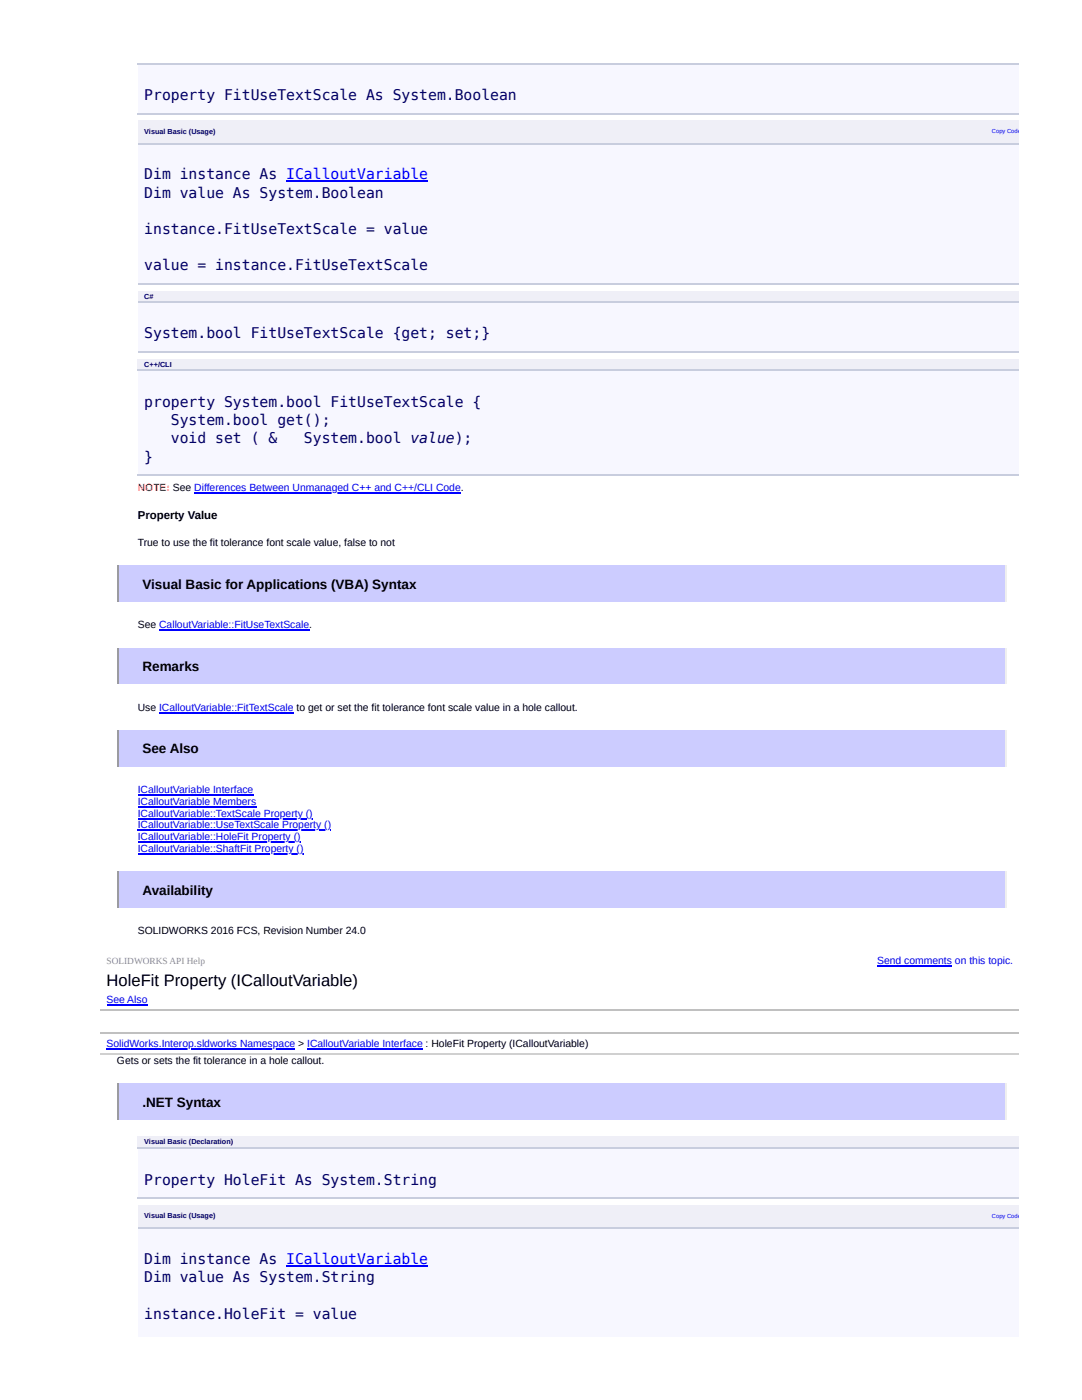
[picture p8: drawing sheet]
<svg xmlns="http://www.w3.org/2000/svg" width="216mm" height="279mm" viewBox="0 0 216 279" stroke-linecap="round" stroke-linejoin="round" font-family="sans-serif">
<defs><g id="words">
<text font-size="3.3" x="21.3" y="196.7">HoleFit Property (ICalloutVariable)</text>
<g font-size="2.9" fill="#006">
<text x="28.8" y="20">Property FitUseTextScale As System.Boolean</text>
<text x="28.8" y="35.8">Dim instance As ICalloutVariable</text>
<text x="28.8" y="39.4">Dim value As System.Boolean</text>
<text x="28.8" y="46.7">instance.FitUseTextScale = value</text>
<text x="28.8" y="54">value = instance.FitUseTextScale</text>
<text x="28.8" y="67.5">System.bool FitUseTextScale {get; set;}</text>
<text x="28.8" y="81.2">property System.bool FitUseTextScale {</text>
<text x="34.1" y="84.9">System.bool get();</text>
<text x="34.1" y="88.5">void set ( &amp;</text>
<text x="60.7" y="88.5">System.bool value);</text>
<text x="28.8" y="92.1">}</text>
<text x="28.8" y="236.4">Property HoleFit As System.String</text>
<text x="28.8" y="252.3">Dim instance As ICalloutVariable</text>
<text x="28.8" y="255.9">Dim value As System.String</text>
<text x="28.8" y="263.2">instance.HoleFit = value</text>
</g>
<g font-size="2.7">
<text x="28.4" y="117.6">Visual Basic for Applications (VBA) Syntax</text>
<text x="28.4" y="133.9">Remarks</text>
<text x="28.4" y="150.3">See Also</text>
<text x="28.4" y="178.5">Availability</text>
<text x="28.4" y="220.8">.NET Syntax</text>
</g>
<text font-size="2.3" x="27.5" y="103.5">Property Value</text>
<text font-size="2.1" fill="#f00" x="27.5" y="98.1">NOTE: See Differences Between Unmanaged C++ and C++/CLI Code.</text>
<g font-size="2.1">
<text x="27.5" y="109">True to use the fit tolerance font scale value, false to not</text>
<text x="27.5" y="125.3">See CalloutVariable::FitUseTextScale.</text>
<text x="27.5" y="141.9">Use ICalloutVariable::FitTextScale to get or set the fit tolerance font scale value in a hole callout.</text>
<text x="27.5" y="186.3">SOLIDWORKS 2016 FCS, Revision Number 24.0</text>
<text x="23.3" y="212.3">Gets or sets the fit tolerance in a hole callout.</text>
</g>
<g font-size="2.1" fill="#00f">
<text x="27.5" y="158.3">ICalloutVariable Interface</text>
<text x="27.5" y="160.6">ICalloutVariable Members</text>
<text x="27.5" y="163">ICalloutVariable::TextScale Property ()</text>
<text x="27.5" y="165.3">ICalloutVariable::UseTextScale Property ()</text>
<text x="27.5" y="167.6">ICalloutVariable::HoleFit Property ()</text>
<text x="27.5" y="170">ICalloutVariable::ShaftFit Property ()</text>
<text x="175" y="192.3">Send comments on this topic.</text>
<text x="21.3" y="200.1">See Also</text>
<text x="21.3" y="208.9">SolidWorks.Interop.sldworks Namespace &gt; ICalloutVariable Interface : HoleFit Property (ICalloutVariable)</text>
</g>
<text font-size="1.9" fill="#8c8c8c" x="21.3" y="192.3">SOLIDWORKS API Help</text>
<g font-size="1.4" fill="#006">
<text x="28.8" y="26.7">Visual Basic (Usage)</text>
<text x="28.8" y="59.7">C#</text>
<text x="28.8" y="73.2">C++/CLI</text>
<text x="28.8" y="228.4">Visual Basic (Declaration)</text>
<text x="28.8" y="243.2">Visual Basic (Usage)</text>
</g>
<g font-size="1.2" fill="#00f">
<text x="197.9" y="26.6">Copy Code</text>
<text x="197.9" y="243.1">Copy Code</text>
</g>
</g></defs>
<path d="M27.5 12.7h175.7v9.9h-175.7z" fill="#f7f7ff"/>
<path d="M27.5 12.8h175.7M27.5 22.7h175.7" fill="none" stroke="#c8cdde" stroke-width=".26"/>
<g fill="#efeff7">
<path d="M27.5 24.1h102.5v4.4h-102.5z"/>
<path d="M130 24.1h73.2v4.4h-73.2z"/>
</g>
<path d="M27.5 28.5h175.7v28.3h-175.7z" fill="#f7f7ff"/>
<path d="M27.5 28.7h175.7M27.5 56.7h175.7" fill="none" stroke="#c8cdde" stroke-width=".26"/>
<g fill="#efeff7">
<path d="M27.5 58.1h105.9v2.4h-105.9z"/>
<path d="M133.4 58.1h69.8v2.4h-69.8z"/>
</g>
<path d="M27.5 60.5h175.7v9.8h-175.7z" fill="#f7f7ff"/>
<path d="M27.5 60.3h175.7M27.5 70.2h175.7" fill="none" stroke="#c8cdde" stroke-width=".26"/>
<g fill="#efeff7">
<path d="M27.5 71.6h129.5v2.4h-129.5z"/>
<path d="M157 71.6h46.2v2.4h-46.2z"/>
</g>
<path d="M27.5 74h175.7v20.7h-175.7z" fill="#f7f7ff"/>
<path d="M27.5 73.8h175.7M27.5 94.8h175.7" fill="none" stroke="#c8cdde" stroke-width=".26"/>
<path d="M23.3 112.9h177.6v7.2h-177.6z" fill="#ccf"/>
<path d="M200.7 112.9v7.2" fill="none" stroke="#eee" stroke-width=".26"/>
<path d="M23.5 112.9v7.2" fill="none" stroke="#9a9a9a" stroke-width=".26"/>
<path d="M23.3 129.5h177.6v7h-177.6z" fill="#ccf"/>
<path d="M200.7 129.5v7" fill="none" stroke="#eee" stroke-width=".26"/>
<path d="M23.5 129.5v7" fill="none" stroke="#9a9a9a" stroke-width=".26"/>
<path d="M23.3 145.8h177.6v7.3h-177.6z" fill="#ccf"/>
<path d="M200.7 145.8v7.3" fill="none" stroke="#eee" stroke-width=".26"/>
<path d="M23.5 145.8v7.3" fill="none" stroke="#9a9a9a" stroke-width=".26"/>
<path d="M23.3 173.9h177.6v7.2h-177.6z" fill="#ccf"/>
<path d="M200.7 173.9v7.2" fill="none" stroke="#eee" stroke-width=".26"/>
<path d="M23.5 173.9v7.2" fill="none" stroke="#9a9a9a" stroke-width=".26"/>
<path d="M20 189.7h183.2v20.8h-183.2z" fill="#fff"/>
<path d="M20 201.5h183.2M20 206.2h183.2" fill="none" stroke="#c0c0c0" stroke-width=".26"/>
<path d="M20 206.3h183.2v4.2h-183.2z" fill="#fff"/>
<path d="M20 210.3h183.2" fill="none" stroke="#d0d0d0" stroke-width=".26"/>
<path d="M23.3 216.2h177.6v7.2h-177.6z" fill="#ccf"/>
<path d="M200.7 216.2v7.2" fill="none" stroke="#eee" stroke-width=".26"/>
<path d="M23.5 216.2v7.2" fill="none" stroke="#9a9a9a" stroke-width=".26"/>
<g fill="#efeff7">
<path d="M27.5 226.8h154.7v2.4h-154.7z"/>
<path d="M182.2 226.8h21v2.4h-21z"/>
</g>
<path d="M27.5 229.2h175.7v9.8h-175.7z" fill="#f7f7ff"/>
<path d="M27.5 229h175.7M27.5 239.1h175.7" fill="none" stroke="#c8cdde" stroke-width=".26"/>
<g fill="#efeff7">
<path d="M27.5 240.6h102.5v4.4h-102.5z"/>
<path d="M130 240.6h73.2v4.4h-73.2z"/>
</g>
<path d="M27.5 245h175.7v21.8h-175.7z" fill="#f7f7ff"/>
<path d="M27.5 245.1h175.7" fill="none" stroke="#c8cdde" stroke-width=".26"/>
<g fill="none" stroke="#00f" stroke-width=".26">
<path d="M57.1 36.2h28.3M38.8 98.5h53.2M31.8 125.7h29.9M27.5 158.7h23.1M31.7 142.3h26.9M27.5 161h23.6M27.5 163.4h34.9M27.5 165.7h38.6M27.5 168h32.5M27.5 170.4h33.1M175 192.7h15M21.3 200.5h8.1"/>
<path d="M21.3 209.3h37.6M61.3 209.3h23.1M57.1 252.6h28.3"/>
</g>
<use href="#words"/>
</svg>
